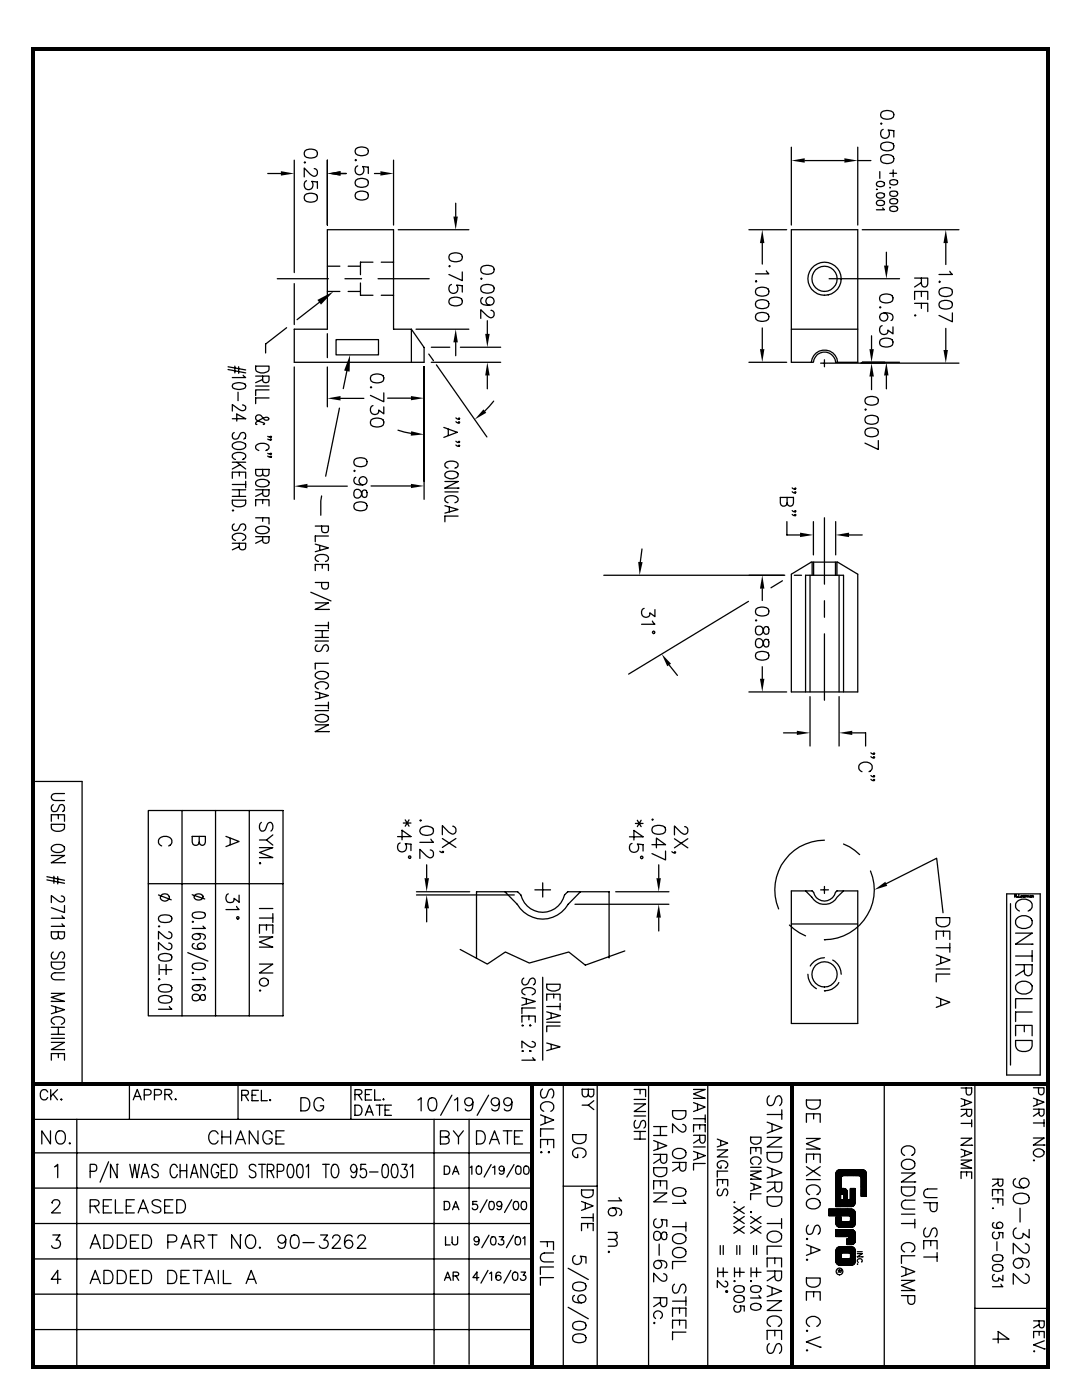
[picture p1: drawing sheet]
<svg xmlns="http://www.w3.org/2000/svg" width="216mm" height="279mm" viewBox="0 0 216 279" stroke-linecap="round" stroke-linejoin="round" font-family="sans-serif">
<g fill="#000">
<path d="M6.3 9.4h.7v263.6h-.7zM7 9.4h201.9v.6h-201.9zM208.9 9.4h.6v263.5h-.6zM56 34.2l2.7 .4-2.7 .5zM65.3 34.6l2.6-.4v.9zM75.9 34.2l2.6 .4-2.6 .5zM157.9 32l2.7-.4v.9zM168.5 31.6l2.7 .4-2.7 .5zM63.3 59.9l3.2-1.7-2.4 2.6zM90.5 43.2h.9l-.5 2.6zM152.1 45.8l.4 2.7h-.9zM176.4 53h.9l-.4 2.6z"/>
<path d="M188.7 45.8l.4 2.7h-.8zM65.3 79.5l2.6-.5v.9zM69.8 70.8v3.4l-1.1-.2zM82 79l2.6 .5-2.6 .4zM90.9 65.7l.5 2.6h-.9zM96.8 66.6h.9l-.5 2.7zM97.2 72.3l.5 2.6h-.9zM151.6 69.7h.9l-.4 2.6zM173.5 69.7h.9l-.5 2.6zM173.9 72.5l.5 2.6h-.9zM176.9 72.3l.4 2.6h-.9zM188.3 69.8h.8l-.4 2.7z"/>
<path d="M58.7 97l2.6-.4v.9zM82 96.6l2.6 .4-2.6 .4zM82 86.1l2.6 .6-2.6 .3zM96.5 81.7l.5 .7-2.3 1.3zM127.3 112.1l.9 .1-.6 2.6zM152.1 114.8l.4 2.7h-.9zM159.6 106.3l2.7 .5-2.7 .4zM166.8 106.8l2.6-.5v.9zM132 130.5l1.9 2-.8 .5zM151.6 135.5h.9l-.4 2.6zM159 145.8l2.6 .5-2.6 .4zM167.4 146.3l2.7-.5v.9z"/>
<path d="M84.7 175.3h.9l-.5 2.7zM131 175.3h.9l-.5 2.7zM174.5 177.6l2.2-1.6 .3 .8zM85.1 178.6l.5 2.7h-.9zM131.4 180.5l.5 2.6h-.9zM6.9 215.9h201.9v.7h-201.9zM105.7 216.2h.7v56.5h-.7zM157.8 216.3h.7v56.4h-.7zM7 272.4h202.4v.6h-202.4z"/>
</g>
<g fill="none" stroke="#000" stroke-width=".25">
<path d="M53.4 34.6h2.6M58.7 32v22.4M60.8 30.1a1.99 1.99 0 0 1 2.4 0 .87 .87 0 0 1-.4 1.3 2.1 2.1 0 0 1-2-.2l-.1-.4zM60.8 38.9a1.99 1.99 0 0 1 2.4 0 .87 .87 0 0 1-.4 1.3 2.1 2.1 0 0 1-2-.2l-.1-.4zM61 32.4l-.2-.1-.1 .1 .1 .2M61.2 36.1a.94 .94 0 0 0-.4 1.3 .94 .94 0 0 0 1.4 .2 .94 .94 0 0 0 0-1.4l1.1 .1v1.3M62.7 33.7l.5 .2 .1 .8a.65 .65 0 0 1-1 .4l-1.6-1.6v1.8M67.9 34.6h1.2M71 29.7a1.99 1.99 0 0 1 2.4 0 .83 .83 0 0 1-.4 1.2 2.1 2.1 0 0 1-2-.2l-.1-.4zM71 36a1.99 1.99 0 0 1 2.4 0 .87 .87 0 0 1-.4 1.3 2.1 2.1 0 0 1-2-.3l-.1-.4zM71 38.5a1.99 1.99 0 0 1 2.4 0 .87 .87 0 0 1-.4 1.3 2.1 2.1 0 0 1-2-.3l-.1-.3zM71.1 32l-.1-.2-.1 .2 .1 .1"/>
<path d="M71.4 33.1a.93 .93 0 0 0-.4 1.4 .93 .93 0 0 0 1.4 .2 .93 .93 0 0 0-.1-1.5l1.2 .2v1.2M74.7 34.6h1.2M78.5 32v12.9M157.9 29.4v15.5M160.6 32h7.9M171.2 32h2.6M171.2 29.4v15.5M175 36.4a.92 .92 0 0 1 1.5 .4 .92 .92 0 0 1-1.6 0zM175 38.7l.6-.2a.74 .74 0 0 1 .9 .6 .86 .86 0 0 1-.9 .4 .86 .86 0 0 1-.7-.6zM175 37.8v-.1v.1M175.6 34.2v1.4M175.9 22.4a2 2 0 0 1 2.3 0 .82 .82 0 0 1-.4 1.3 2.14 2.14 0 0 1-1.9-.3l-.2-.3z"/>
<path d="M175.9 28.7a2.21 2.21 0 0 1 2.3 0 .87 .87 0 0 1-.4 1.3 2.14 2.14 0 0 1-1.9-.3l-.2-.4zM175.9 31.2a2 2 0 0 1 2.3 0 .87 .87 0 0 1-.4 1.3 2.14 2.14 0 0 1-1.9-.2l-.2-.4zM176 24.7l-.1-.1-.2 .1 .2 .1M176.2 25.8a.93 .93 0 0 0-.4 1.4 .93 .93 0 0 0 1.4 .2 .93 .93 0 0 0 0-1.4l1.2 .1v1.2M177.5 34.6h1.4M177.6 36.1l.6-.2a.68 .68 0 0 1 .9 .5 1.03 1.03 0 0 1-1.5 .3zM177.6 38.4l.2-.2h1a.51 .51 0 0 1 .3 .5 .51 .51 0 0 1-.3 .4 .76 .76 0 0 1-.9 .1 .76 .76 0 0 1-.3-.8zM177.6 39.9a.99 .99 0 0 1 1.5 .2l-.1 .4-.2 .1h-1a.58 .58 0 0 1-.2-.7zM177.7 37.5l-.1-.1v.1M178.2 33.9v1.4M55.3 55.6h10.2M58.7 56.6v8.2"/>
<path d="M65.2 59.2l-5.9 4.6M65.3 44.9v-12.9v12.9M65.3 58.2h2.5M65.3 53.1h2.5M68.8 55.6h3.3M69.5 58.2h2.4M69.5 53.1h2.4M71.9 56.5v2.4h2.5M74.4 52.3h-2.5v2.5M75.4 55.6h10.2M76.1 52.3h2.4M76.1 58.9h2.4"/>
<path d="M79.5 45.8h14.1M89.7 50.8a2.06 2.06 0 0 1 2.4 0 .87 .87 0 0 1-.4 1.3 2.2 2.2 0 0 1-2-.2l-.1-.4zM89.7 59.7a2.06 2.06 0 0 1 2.4 0 .82 .82 0 0 1-.4 1.2 2.2 2.2 0 0 1-2-.2l-.1-.4zM89.8 53.1l-.1-.1-.1 .1 .1 .2M90.1 56.8a.94 .94 0 0 0-.4 1.3 .94 .94 0 0 0 1.4 .2 .94 .94 0 0 0 0-1.4l1.1 .1v1.3M90.9 40.6v2.6M92.2 54.3v1.7l-2.6-1.2M96.1 53.3a2.06 2.06 0 0 1 2.4 0 .87 .87 0 0 1-.4 1.3 2.2 2.2 0 0 1-2-.2l-.2-.4zM96.1 57.2a2.06 2.06 0 0 1 2.4 0 .83 .83 0 0 1-.4 1.2 2.2 2.2 0 0 1-2-.3l-.2-.4zM96.2 55.6l-.1-.1-.2 .1 .2 .2M96.3 59.4a.79 .79 0 0 0-.2 1.1 2.06 2.06 0 0 0 2.4 0 .83 .83 0 0 0-.4-1.2 .83 .83 0 0 0-1.1 .6 .83 .83 0 0 0 .7 1M149.4 45.8h7.6"/>
<path d="M150.9 57.7a2.06 2.06 0 0 1 2.4 0 .87 .87 0 0 1-.4 1.3 2.2 2.2 0 0 1-2-.3l-.2-.4zM151 56.2l-.1-.2-.2 .2 .2 .1M152.1 48.5v4.2M152.9 54.1l.5 .6h-2.7M157.9 45.8h13.3v26.5h-4.4a2.23 2.23 0 0 0-2.3-2 2.23 2.23 0 0 0-2.2 2h-4.4zM165.4 55.6h14.1M172 45.8h19.3M175 40.2a.99 .99 0 0 1 1.5 .2v.2a.97 .97 0 0 1-1.6 0zM175.6 59.1a2.06 2.06 0 0 1 2.5 0 .87 .87 0 0 1-.4 1.2 2.2 2.2 0 0 1-2.1-.2l-.1-.4zM176.1 41.5l.4 .4h-1.6M176.9 50.3v2.7M177.6 41.4l.6-.3a.68 .68 0 0 1 .9 .6 1.03 1.03 0 0 1-1.5 .3z"/>
<path d="M182.5 55.5h2.6l-.1 1.5a.62 .62 0 0 1-1 0l-.1-1.5M182.5 59.8v-1.6h2.6v1.6M183.9 56.4l-1.4 .9M183.9 58.2v1M187.5 57.8a2.06 2.06 0 0 1 2.4 0 .87 .87 0 0 1-.4 1.3 2.2 2.2 0 0 1-2-.3l-.1-.4zM187.6 56.3l-.1-.2-.1 .2 .1 .1M188.7 48.5v4.3M189.5 54.1l.5 .7h-2.6M45.5 73.2l3.5 .6M45.5 73.7l3.5 .7M46.5 76.7a2.55 2.55 0 0 1 2.4 0l.1 .4a1.63 1.63 0 0 1-2.1 .5l-.4-.2-.1-.3zM46.9 73.1v1.3"/>
<path d="M47.5 78.3v1.7M47.6 73.2v1.3M48.5 74.9l.5 .5h-2.6M51 73.1h2.7v.6a1.61 1.61 0 0 1-2.7 0zM51 75.1h2.7v.8a.66 .66 0 0 1-.7 .5 .66 .66 0 0 1-.6-.5v-.8M51 77h2.7M52.4 75.7l-1.4 .7M53.7 77.8h-2.7v1.2M53.7 79.4h-2.7v1.2M57.2 65.4l-4.2 3.3v1.7M58.7 73.2v26.5M65.3 66.6v4.8"/>
<path d="M65.3 73.2v8M67.1 67.8h8.4v3h-8.4zM67.9 79.5h4.7M69.2 74l-.7 3.6M74 75a2.06 2.06 0 0 1 2.5 0 .87 .87 0 0 1-.4 1.3 2.2 2.2 0 0 1-2.1-.3l-.1-.4zM74.2 77.3l-.2-.1-.1 .1 .1 .1M76.6 78.4v1.8l-2.7-1.3M77.3 79.5h4.7M82.1 65.7l2.5 3.6v3h-25.9v-6.6h6.6v-19.9h13.2v19.9h3.6v6.6M83 65.7h10.6M84.6 73.2v22.9M85.6 70.7l.9 1.3"/>
<path d="M86.1 72.3h13.8M86.1 69.3h3.6M87.1 72.8l10.1 14.4M90.9 68.3v2.7M91.9 69.3h8M97.2 64v2.6M97.2 74.9v2.7M98 61.9l.5 .3 .1 .7a.65 .65 0 0 1-1 .4l-1.7-1.5v1.7M149.4 72.3h7.6M150.9 60.2a2.06 2.06 0 0 1 2.4 0 .87 .87 0 0 1-.4 1.3 2.2 2.2 0 0 1-2-.3l-.2-.4zM150.9 62.7a2.06 2.06 0 0 1 2.4 0 .87 .87 0 0 1-.4 1.3 2.2 2.2 0 0 1-2-.2l-.2-.4zM152.1 65.4v4.3"/>
<path d="M157.9 65.7h13.3M161.9 72.3a2.63 2.63 0 0 1 2.6-2.4 2.63 2.63 0 0 1 2.6 2.4M163.7 72.5h1.6M164.5 71.8v1.4M165.4 72.5h25.9M172.7 79.5a2.06 2.06 0 0 1 2.4 0 .83 .83 0 0 1-.3 1.2 2.2 2.2 0 0 1-2.1-.2l-.1-.4zM173.9 67v2.7M173.9 75.1v2.7M175.6 67.9a2.06 2.06 0 0 1 2.5 0 .87 .87 0 0 1-.4 1.2 2.2 2.2 0 0 1-2.1-.2l-.1-.4zM175.8 61.3l-.2-.1-.1 .1 .1 .2M176 65a.91 .91 0 0 0-.3 1.4 .91 .91 0 0 0 1.5-.1v-.4l1 .7v-1.4M176.4 62.4a.83 .83 0 0 1 .7 1.2 .83 .83 0 0 1-1.3 .3 .83 .83 0 0 1 .1-1.3 2.4 2.4 0 0 1 2.2 .2 .79 .79 0 0 1-.3 1.2"/>
<path d="M176.9 74.9v2.7M179.5 72.3h-7.5h4.6v.2h-4.9M182.5 60.5h2.6v1.7M182.8 62.9l-.2-.1-.1 .1 .1 .2M183.9 60.5v1.1M187.5 60.3a2.06 2.06 0 0 1 2.4 0 .83 .83 0 0 1-.4 1.3 2.2 2.2 0 0 1-2-.3l-.1-.4zM188.7 65.5v4.3M190 62.4v1.8l-2.6-1.3M46.4 95.5v-1.3h2.6v1.3M46.4 99.8h2.6v.7a1.67 1.67 0 0 1-2.6 0zM46.4 83.6h2.6l-1.8-1v1.4M46.4 92.2h2.6"/>
<path d="M46.4 96.7h2.6M46.4 97.7h2.6M46.4 99.1h2.6M46.5 88.6a1.82 1.82 0 0 1 2.5 .2 .85 .85 0 0 1-1 .9 1.67 1.67 0 0 1-1.6-.5zM46.7 86.3a.7 .7 0 0 0-.2 1.2 .7 .7 0 0 0 1.1-.3l.3-.5a.6 .6 0 0 1 .6-.4 .6 .6 0 0 1 .5 .5l-.1 .7-.3 .1M47 91.7a.68 .68 0 0 1-.5-1.1 1.94 1.94 0 0 1 2.5 .2 .73 .73 0 0 1-.6 .9M47.2 92.2l1.8 1.4M47.8 94.2v.8M47.8 97.7v1.4M47.9 92.8l-1.5 .8M48.4 80.8l.5 .2 .1 .6a.85 .85 0 0 1-1.4 .1l-1.2-1v1.3M49 96.1v1.3"/>
<path d="M51 97.7h2.7v.9a.66 .66 0 0 1-.7 .5 .66 .66 0 0 1-.6-.5v-.9M51.1 96.1a1.88 1.88 0 0 1 2.6 .1 .82 .82 0 0 1-1 1 1.67 1.67 0 0 1-1.7-.6zM51.3 84.7l-.3-.1v-.2a4.3 4.3 0 0 1 2.3-1.1l.4 .3a.61 .61 0 0 1-1 .1l-.5-.7a.62 .62 0 0 0-1 0 .62 .62 0 0 0 .2 .9l1.4 .6-.3 .2M51.6 89.9a.68 .68 0 0 1-.6-.7 .68 .68 0 0 1 .6-.6 1.68 1.68 0 0 1 2.1 .5 .73 .73 0 0 1-.7 .8M52.4 93.7v.8a.66 .66 0 0 0 .6 .5 .66 .66 0 0 0 .7-.5v-.8h-2.7v.8a.74 .74 0 0 0 .7 .5 .74 .74 0 0 0 .7-.5M52.4 98.4l-1.4 .7M52.4 99.7v.8M53.4 87.1l.4 .1h.4h-.3M53.4 87.6l.4 .2 .4-.1h-.3M53.4 90.5l.4 .1h.4h-.3M53.4 91l.4 .2 .4-.1-.1-.1-.2 .1 .2 .1-.2-.1M61.3 97h8"/>
<path d="M64.2 99l-.2 1v2.8M67.7 81.4l-2.7 13.6M70.7 91.7a2 2 0 0 1 2.4 0 .89 .89 0 0 1-.3 1.3 2.2 2.2 0 0 1-2.1-.2l-.1-.4zM70.7 97.9a.8 .8 0 0 1 .9-.2 .8 .8 0 0 1 .5 .7l.2 .5a.52 .52 0 0 0 .8 .2 .97 .97 0 0 0-.2-1.3h-.3a1.46 1.46 0 0 0-.6 1.2 .74 .74 0 0 1-.8 .4 .74 .74 0 0 1-.6-.6zM70.9 94l-.2-.1-.1 .1 .1 .1M71 95.2a.79 .79 0 0 0-.3 1.2 2 2 0 0 0 2.4 0 .83 .83 0 0 0-.4-1.2 .83 .83 0 0 0-1.1 .6 .83 .83 0 0 0 .8 1M74 83.8a2.06 2.06 0 0 1 2.5 0 .87 .87 0 0 1-.4 1.3 2.2 2.2 0 0 1-2.1-.3l-.1-.3zM74 97h8M74.4 80.9a.91 .91 0 0 0-.3 1.5 .91 .91 0 0 0 1.5-.2v-.4l1 .8v-1.4M79.4 85.9l2.6 .6M84.6 85.8v-12.6v26.5M88.6 85.3l2.6 1-2.6 1"/>
<path d="M88.8 96.1h2.6l-2.6 1.3h2.6M88.8 98.2h2.6M88.9 94.4a1.84 1.84 0 0 1 2.5 .2v.4a1.7 1.7 0 0 1-2.6 0zM89.4 93.4a.64 .64 0 0 1-.6-.3 .64 .64 0 0 1 .1-.7 1.84 1.84 0 0 1 2.5 .2 .68 .68 0 0 1-.6 .8M89.5 85.6v1.3M91 83.4a.49 .49 0 0 0 .7 .1l-.1-.1-.1 .1 .1 .2M91 84.2a.49 .49 0 0 0 .7 .1l-.1-.1-.1 .1 .1 .1M91 88.1a.49 .49 0 0 0 .7 .1l-.1-.1-.1 .1 .1 .1M91 88.8a.49 .49 0 0 0 .7 .1l-.1-.1-.1 .1 .1 .2M91.4 97.4h.1M98.5 80.1l-1.8 1.9M157.1 99.3l.1 1.5a.62 .62 0 0 0 1 0l.1-1.5h-2.6v1.1a.68 .68 0 0 0 .4 .6 .68 .68 0 0 0 .7-.1l.3-.5"/>
<path d="M158.1 97.4a.49 .49 0 0 0 .7 .1l-.1-.1-.1 .1 .1 .1M158.1 98.1a.49 .49 0 0 0 .7 .2l-.1-.2-.1 .2 .1 .1M172.7 83.3a2.06 2.06 0 0 1 2.4 0 .87 .87 0 0 1-.3 1.2 2.2 2.2 0 0 1-2.1-.2l-.1-.4zM172.7 85.8a2.06 2.06 0 0 1 2.4 0 .87 .87 0 0 1-.3 1.2 2.2 2.2 0 0 1-2.1-.2l-.1-.4zM172.8 81.7l-.1-.1-.1 .1 .1 .2M175.3 87.9v1.8l-2.7-1.3M46.4 108.4h2.6v.9a.66 .66 0 0 1-.6 .4 .66 .66 0 0 1-.6-.4v-.9M46.5 101.8l.1 .1h-.2l.1 .1M46.7 104.6a.69 .69 0 0 0-.2 1.1 .69 .69 0 0 0 1.1-.2l.4-.8a.61 .61 0 0 1 1 .3v.4l-.4 .5M47 107.9a.68 .68 0 0 1-.7-.7 .68 .68 0 0 1 .7-.7 1.68 1.68 0 0 1 2 .5 .73 .73 0 0 1-.6 .9M47.8 109.1l-1.4 .6M51 101v-1.3h2.7v1.3"/>
<path d="M51 103.3h2.7v1.3M51 107.1h2.7v.8a.66 .66 0 0 1-.7 .5 .66 .66 0 0 1-.6-.5v-.8M51.1 105.4a1.88 1.88 0 0 1 2.6 .2 .85 .85 0 0 1-1 .9 1.67 1.67 0 0 1-1.7-.5zM52.4 103.3v.8M52.4 107.7l-1.4 .7M62 118.2l4 1.7M62.9 105h2.6l-.1 1.1a.76 .76 0 0 1-1.2-.3v-.8M62.9 108.6l2.6 .7-2.6 .8M62.9 113.9v-1.3h2.6v1.3M62.9 116.2h2.6l-.1 1.1a.73 .73 0 0 1-1.2-.2v-.9M63.5 112.1a.64 .64 0 0 1-.5-.4 .64 .64 0 0 1 0-.7 1.82 1.82 0 0 1 2.5 .2 .68 .68 0 0 1-.6 .9M63.8 108.9v.9"/>
<path d="M64.3 112.6v.8M65.5 107h-2.6v1.1M70.7 100.5a2 2 0 0 1 2.4 0 .89 .89 0 0 1-.3 1.3 2.2 2.2 0 0 1-2.1-.2l-.1-.4zM88.8 100.9l2.6 .8-2.6 .7M89.4 100.3a.64 .64 0 0 1-.6-.3 .64 .64 0 0 1 .1-.7 1.84 1.84 0 0 1 2.5 .2 .68 .68 0 0 1-.6 .8M89.7 101.2v1M91.4 103h-2.6v1.1M120.5 114.8h36.1M128.1 109.6l-.3 2.6M152.1 117.5v2.3M156.1 115.9l-2.3 1.4M157 104.1v2.7h2.6"/>
<path d="M157.9 114.6l4-2.4h5.2l4.1 2.4v23.5h-13.3zM158.1 101.9a.49 .49 0 0 0 .7 .1l-.1-.1-.1 .1 .1 .2M158.1 102.7a.49 .49 0 0 0 .7 .1l-.1-.1-.1 .1 .1 .1M158.5 114.8h1.4M161.6 114.8v23.3M162.1 112.2v2.6M162.3 104.1v6.6M162.3 112.2v2.6M164.5 103.3v13.3M164.5 119.9v3.3M166.7 112.2v2.6M166.8 104.1v6.6"/>
<path d="M167 112.2v2.6M167.4 114.8v23.3M169.4 106.8h2.6M62.9 138l2.6 .8-2.6 .8M62.9 120.3h2.6l-2.6 1.3h2.6M62.9 124.8h2.6M62.9 125.9h2.6M62.9 127.2h2.6M62.9 127.9h2.6M63 134.4a1.76 1.76 0 0 1 2.5 .2 1.13 1.13 0 0 1-1.6 .9l-.4-.1a.68 .68 0 0 1-.5-1zM63.3 128.7a.71 .71 0 0 0-.3 1.1 .71 .71 0 0 0 1.2-.1l.2-.6a.57 .57 0 0 1 .6-.4 .57 .57 0 0 1 .5 .5v.3l-.3 .5M63.5 137.5a.68 .68 0 0 1-.5-1.1 1.76 1.76 0 0 1 2.5 .3 .74 .74 0 0 1-.6 .8"/>
<path d="M63.8 138.3v1M64.3 125.9v1.3M65.5 121.6h.1M65.5 132.4h-2.6v1.1M65.5 124.2v1.3M128.5 121.4a.91 .91 0 0 0-.3 1.5 .91 .91 0 0 0 1.5-.2v-.4l1 .8v-1.4M130.2 124l.5 .6h-2.7M133.5 132.7l1.7 2.1M149.4 120l-24 14.5M149.4 138.1h7.6M150.9 121.5a2.06 2.06 0 0 1 2.4 0 .87 .87 0 0 1-.4 1.3 2.2 2.2 0 0 1-2-.2l-.2-.4zM150.9 125.2a.83 .83 0 0 1 .8-.2 .83 .83 0 0 1 .6 .7l.1 .5a.54 .54 0 0 0 .9 .2 1 1 0 0 0-.3-1.3h-.2a1.46 1.46 0 0 0-.7 1.2 .74 .74 0 0 1-.7 .4 .74 .74 0 0 1-.7-.6z"/>
<path d="M150.9 127.7a.8 .8 0 0 1 .8-.2 .8 .8 0 0 1 .6 .7l.1 .5a.54 .54 0 0 0 .9 .3 1 1 0 0 0-.3-1.4h-.2a1.46 1.46 0 0 0-.7 1.3 .74 .74 0 0 1-.7 .4 .74 .74 0 0 1-.7-.7zM150.9 130.3a2.27 2.27 0 0 1 2.4 0 .87 .87 0 0 1-.4 1.3 2.2 2.2 0 0 1-2-.2l-.2-.4zM151 123.8l-.1-.1-.2 .1 .2 .2M152.1 133.1v2.4M160.7 138.1v-23.3h7.6v23.3M161.6 139v9.9M164.5 126.5v13.2M167.4 139v9.9M7.1 156h9.3v59.9M12.9 158.4h-1.9a.7 .7 0 0 0-.8 .7 .7 .7 0 0 0 .8 .7h1.9M62.9 140.8h2.6M62.9 141.8h2.6"/>
<path d="M62.9 144.7h2.6l-2.6 1.3h2.6M63 143a1.76 1.76 0 0 1 2.5 .2 .85 .85 0 0 1-.9 .9 1.67 1.67 0 0 1-1.7-.5zM65.5 146h.1M65.5 140.1v1.4M156.3 146.3h2.7M170.1 146.3h2.6v2.6M172 154a.98 .98 0 0 1-.6-1.1 .98 .98 0 0 1 1-.8 1.17 1.17 0 0 1 1.3 .3 1.17 1.17 0 0 1 .2 1.2l-.5 .4M173.8 150.2a.49 .49 0 0 0 .7 .2l-.1-.2-.1 .2 .1 .1M173.8 151a.49 .49 0 0 0 .7 .1l-.1-.1-.1 .1 .1 .2M173.8 154.8a.49 .49 0 0 0 .7 .1l-.1-.1-.1 .1 .1 .1M173.8 155.5a.49 .49 0 0 0 .7 .2l-.1-.2-.1 .2 .1 .1M9.4 175l3.5 .7"/>
<path d="M9.4 175.6l3.5 .7M10.2 163.9v-1.3h2.7v1.3M10.2 164.5h2.7v.7a1.57 1.57 0 0 1-2.7 0zM10.2 170.7h2.7l-2.7 1.5h2.7M10.4 169a1.73 1.73 0 0 1 2.5 .1 1.16 1.16 0 0 1-1.6 1h-.4a.7 .7 0 0 1-.5-1.1zM10.6 160.6a.73 .73 0 0 0-.3 1.1 .73 .73 0 0 0 1.2-.1l.3-.6a.56 .56 0 0 1 .6-.4 .56 .56 0 0 1 .5 .5l-.2 .7-.2 .2M10.8 174.9v1.4M11.5 175v1.4M11.6 162.6v.8M12.2 178.8l.5 .2 .2 .6a.82 .82 0 0 1-1.4 .1l-1.3-1v1.4M12.9 172.2h.1M29.6 161.8h26.9v40.9h-26.9z"/>
<path d="M29.6 176.4h26.9M31.6 178.6l2.6 1M32.1 178.7a.85 .85 0 0 1 1.2-.3 .85 .85 0 0 1 .4 1.1 .86 .86 0 0 1-1.2 .3 .86 .86 0 0 1-.4-1.1zM32.3 168.8a.98 .98 0 0 1-.7-1.1 .98 .98 0 0 1 1-.8 1.17 1.17 0 0 1 1.3 .3 1.17 1.17 0 0 1 .3 1.2l-.5 .4M36.3 161.8v40.9M38.4 178.6l2.5 .8M38.9 178.7a.96 .96 0 0 1 .9-.3 .96 .96 0 0 1 .7 .8 .96 .96 0 0 1-1 .4 .96 .96 0 0 1-.8-.7zM39.8 166.9l.1 1.5a.58 .58 0 0 0 1 0l.1-1.5h-2.6v1.2a.7 .7 0 0 0 .7 .6 .7 .7 0 0 0 .7-.6M43 161.8v40.9M45.1 166.9l2.6 1-2.6 1.1M45.6 178.4a.9 .9 0 0 0-.4 1.4 .9 .9 0 0 0 1.5-.1v-.4l1 .7v-1.4M45.9 167.3v1.3"/>
<path d="M49.7 161.8v40.9M51.8 167.6h1.4l1.2 1.1M51.8 169.2h2.6l-2.6 .9 2.6 1.1h-2.6M52 172.3l-.1-.1-.1 .1 .1 .1M52.2 164.1a1.13 1.13 0 0 0 0 1.8 .72 .72 0 0 0 .8-.5l.3-.8a.57 .57 0 0 1 .4-.4 .57 .57 0 0 1 .6 .2 1.18 1.18 0 0 1-.2 1.5M54.4 166.6l-1.2 1M79.3 167h2.7l-1.8-1.3v1.9M79.8 168.2a.94 .94 0 0 0-.3 1.4 .94 .94 0 0 0 1.4 .2 .94 .94 0 0 0 0-1.4l1.1 .1v1.3M80.5 164.3h1.5M80.9 163.6l.7 1.3M81.6 170.9h.3v.3h-.3zM81.6 163.6l-.7 1.3"/>
<path d="M83.1 178h10.6M83.1 178.6h19.5M83.9 165.3a1.9 1.9 0 0 1 2.5 0 .87 .87 0 0 1-.4 1.3 2.2 2.2 0 0 1-2.1-.3l-.1-.4zM84.1 163.7l-.2-.1-.1 .1 .1 .2M85.1 172.6v2.7M85.9 169.6l.5 .3 .1 .8a.65 .65 0 0 1-1 .4l-1.7-1.6v1.8M86 167.5l.5 .6h-2.7M87.8 169.9a.49 .49 0 0 0 .7 .1l-.1-.1-.1 .1 .1 .1M88.3 167.3l2.7 1.8M90.3 164.9h.2a.87 .87 0 0 1 .3 1.3 .61 .61 0 0 1-.8 .1l-.5-.2-1.2-1.3v1.8M91 167.3l-2.7 1.8M100.8 178l2.4 2.5a5.8 5.8 0 0 0 10.2 0l2.4-2.5"/>
<path d="M106.7 177.6h3.2M108.3 176.2v2.8M122.9 178h10.6M125.6 167h2.7l-1.8-1.3v1.9M126.1 168.3a.95 .95 0 0 0-.3 1.4 .95 .95 0 0 0 1.4 .2 .95 .95 0 0 0 0-1.5l1.1 .2v1.2M126.8 164.3h1.5M127.2 163.7l.7 1.3M127.8 170.9h.4v.4h-.4zM127.9 163.7l-.7 1.3M130.1 168.6h2.7l-1.8-1.3v1.9M130.2 165.1a2.12 2.12 0 0 1 2.5 0 .87 .87 0 0 1-.4 1.3 2.27 2.27 0 0 1-2.1-.3l-.1-.4zM130.3 163.6l-.1-.2-.1 .2 .1 .1"/>
<path d="M131.4 172.6v2.7M132.8 169.8v1.8l-2.7-1.3M134.1 170a.49 .49 0 0 0 .7 .1l-.1-.1-.1 .1 .1 .1M134.6 167.4l2.6 1.8M136.6 165l.5 .2 .1 .8a.65 .65 0 0 1-1 .4l-1.6-1.6v1.8M137.2 167.4l-2.6 1.8M157.9 177.8h4.2l.2 .3a2.24 2.24 0 0 0 2.2 1.7 2.24 2.24 0 0 0 2.2-1.7l.3-.3h4.2v26.5h-13.3zM160.7 177.8l1.3 1.2a2.94 2.94 0 0 0 5 0l1.3-1.2M163.7 177.6h1.6M164.5 167.7a9.9 9.9 0 0 0-9.1 13.7M164.5 176.9v1.4M168.3 168.4l1.2 .6 2 1.6"/>
<path d="M173.7 173.8a10 10 0 0 1-9.2 13.7M176.8 176.4l10.1-5.1 1.3 10.9M200.9 178.4h6.7v36.1h-6.7zM203.3 178.6v.5h-.5l-.2-.3h-.1h.3l-.1-.2h-.2v.5M203.3 179.1h.3M203.7 178.9h.3l-.1-.2-.2 .1v.2h.3M204.3 179.1l-.2-.4h.2v.4h.1l-.1-.4h.3l-.2 .4M204.6 178.7h.1v.4M204.7 178.8l.2-.1 .1 .4M205 178.8l.2-.1 .1 .4M205.7 179h-.2l.1-.3h.1v.4M206 179.1v-.4l.2 .1v.3"/>
<path d="M10.2 192h2.7v.7a1.51 1.51 0 0 1-2.3 .5l-.2-.2-.2-.3zM10.2 199.9h.1M10.2 198.2h2.7l-2.7 .9 2.7 .8h-2.7M10.6 190a.73 .73 0 0 0-.4 .9 .73 .73 0 0 0 .8 .5l.4-.2 .4-.8a.56 .56 0 0 1 .6-.4 .56 .56 0 0 1 .5 .5v.4l-.4 .5M11.6 186l.2 1.2a.63 .63 0 0 0 .6 .2 .63 .63 0 0 0 .5-.5v-.9h-2.7l.2 1.2a.75 .75 0 0 0 1.2-.3M12.4 182.8l.5 .5h-2.7M12.4 184.4l.5 .5h-2.7M12.9 180.7v1.4l-2.7-1M12.9 194.1h-1.9a.7 .7 0 0 0-.8 .7 .7 .7 0 0 0 .8 .7h1.9M31.7 182.9a2.27 2.27 0 0 1 2.5 0l.1 .6a1.22 1.22 0 0 1-1.5 .6l-.7-.1-.4-.2-.1-.3zM31.7 190.6a2.27 2.27 0 0 1 2.5 0l.1 .6a1.22 1.22 0 0 1-1.5 .6l-1.1-.3-.1-.3zM31.7 195.4l.2 .1h-.3l.1 .1"/>
<path d="M31.7 196.8a2.27 2.27 0 0 1 2.5 0l.1 .6a1.22 1.22 0 0 1-1.5 .6l-1.1-.3-.1-.3zM31.7 199a2.27 2.27 0 0 1 2.5 0l.1 .6a1.22 1.22 0 0 1-1.5 .6l-1.1-.3-.1-.3zM31.7 192.5v2M31.9 184.9h-.3l.1 .1M32 193.5h2.3M33.1 192.5v2M33.7 186h.1a.72 .72 0 0 1 .4 1.1 .83 .83 0 0 1-1.3-.1l-1.3-1.1v1.5M33.7 188.2l.5 .2 .1 .7a.78 .78 0 0 1-.7 .5 .78 .78 0 0 1-.7-.4l-1.3-1.1v1.5M37.5 190.1l4 1.7M38.5 182.2a2.84 2.84 0 0 1 2.4 0l.1 .5a1.18 1.18 0 0 1-1.5 .6l-1-.3-.1-.3zM38.5 192.4a2.84 2.84 0 0 1 2.4 0l.1 .6a1.22 1.22 0 0 1-1.5 .5l-1-.3-.1-.2zM38.5 198.6l.1-.1a.95 .95 0 0 1 1.4 .8 .52 .52 0 0 0 .5 .4 .52 .52 0 0 0 .5-.4v-.4a.53 .53 0 0 0-.9-.3l-.1 .2a.88 .88 0 0 1-.6 .9 .88 .88 0 0 1-1-.4z"/>
<path d="M38.6 184l-.1-.1-.1 .1 .1 .1M38.6 194.2l-.1-.1-.1 .1 .1 .1M38.7 188.3l-.2 .1-.1 .3 .1 .4a3.1 3.1 0 0 0 2.1 .3 .58 .58 0 0 0 .4-.6 .58 .58 0 0 0-.4-.5 .74 .74 0 0 0-.8 0 .74 .74 0 0 0-.3 .8l.6 .3M39.2 186.3a.7 .7 0 0 1 .8 .7 .87 .87 0 0 1-.9 .5 .87 .87 0 0 1-.7-.6 1.17 1.17 0 0 1 1.5-.6l1 .3 .1 .5-.1 .3-.3 .1M39.2 196.5a.7 .7 0 0 1 .8 .7 .87 .87 0 0 1-.9 .5 .87 .87 0 0 1-.7-.6 1.17 1.17 0 0 1 1.5-.6l1 .3 .1 .5-.1 .3-.3 .1M40.5 184.8l.5 .5h-2.6M40.5 195l.5 .5h-2.6M47.2 180.9l.5 .6h-2.6M51.8 187h2.6l-2.6 1 2.6 1h-2.6M51.8 192.4h2.6l-2.6 1.8h2.6M51.8 181.3h2.6M51.8 183.2h2.6"/>
<path d="M51.8 186.3v-1.7h2.6v1.7M52 197.7l-.1-.1-.1 .1 .1 .1M53.2 184.6v1M54.4 182.3v1.8M85.1 181.3v2.7M91.8 189.5l5.4 2.9 3.6-2.4 4.8 2.2 7.9-2.2 3.3 2.6 7.9-2.8M104.1 199.1l2.7 .8-2.7 .7M104.5 195.2a.71 .71 0 0 0-.2 1.1 .71 .71 0 0 0 1.1-.1l.4-.8a.57 .57 0 0 1 .6-.2 .57 .57 0 0 1 .4 .5v.4l-.4 .5M104.8 198.5a.68 .68 0 0 1-.7-.6 .68 .68 0 0 1 .7-.7 1.76 1.76 0 0 1 2 .5 .74 .74 0 0 1-.6 .8M105 199.4v.9M108.3 195v16.6M109.1 196.4h2.7v.7a1.61 1.61 0 0 1-2.7 0z"/>
<path d="M109.1 199.6v-1.2h2.7v1.2M110.5 198.4v.8M114.7 180.5h18.8M121.5 191.2v-13.2h-8.2l-.7 .6a4.5 4.5 0 0 1-4.3 3.5 4.5 4.5 0 0 1-4.4-3.5l-.6-.6h-8.2v13.2M131.4 183.1v2.7M157.5 184.6l2.1 1.6 1.1 .6M157.9 184.4h13.3M161.2 194.4a3.3 3.3 0 0 0 1.7 2.9M164.5 191.1a3.4 3.4 0 0 0-2.8 1.7M164.5 197.7h.1M164.5 187.5h.1M166.2 191.6a3.2 3.2 0 0 1 1.7 2.8"/>
<path d="M167.4 196.1a3.3 3.3 0 0 1-2.9 1.6M186.8 183.1h2.7v.9a1.43 1.43 0 0 1-1.3 1 1.43 1.43 0 0 1-1.4-1zM186.8 187.5v-1.7h2.7v1.7M186.8 199l2.7 1-2.7 1M186.8 189.1h2.7M186.8 190.6l2.7 1-2.7 1M186.8 193.4h2.7M187.7 191v1.2M187.7 199.4v1.3M188.3 185.8v1.1M189.5 194.4h-2.7v1.6M189.5 188.3v1.7"/>
<path d="M201.6 180.3v32.3M202.6 192.5h3.4v1.5a.86 .86 0 0 1-1 .7l-.5-.3-.1-1.9M202.6 186.2h3.4l-3.4 2.2h3.4M202.6 190.8h3.4M202.8 183.4a1.89 1.89 0 0 1 3.2 .3 1.49 1.49 0 0 1-2.1 1.6 1.27 1.27 0 0 1-1.1-1.9zM202.8 196.5a1.92 1.92 0 0 1 3.2 .3 1.61 1.61 0 0 1-.9 1.5 1.61 1.61 0 0 1-1.7-.1 1.17 1.17 0 0 1-.6-1.7zM203.4 181.8a1.23 1.23 0 0 1-.7-1.4 1.23 1.23 0 0 1 1.2-.9 1.53 1.53 0 0 1 2.1 1.6l-.5 .6-.4 .1M204.4 193.6l-1.8 1.1M206 188.4h.1M206 199.3h-3.4v1.9M206 189.7v2.2M9.5 217.9a.77 .77 0 0 0-.8-.4 .77 .77 0 0 0-.7 .7 .9 .9 0 0 0 .2 1 .9 .9 0 0 0 1 .2l.3-.4"/>
<path d="M10.1 217.5v2M10.2 200.7l2.7 .8-2.7 .8M10.2 208h2.7l-2.7 1.5h2.7M10.2 211.6v-1.3h2.7v1.3M10.2 205h2.7M10.2 206.4h2.7M10.2 207.2h2.7M10.6 218.4l.9 1.1M10.9 204.4a.75 .75 0 0 1-.5-1.1 1.78 1.78 0 0 1 2.5 .2 .81 .81 0 0 1-.7 .9M11.1 201v1M11.5 217.5l-1.4 1.3M11.6 205v1.4"/>
<path d="M11.6 210.3v.8M12.1 219.4h.3M25.8 216.5v6.9M26.6 219.5l.8-2.1 .8 2.1M26.9 218.8h1M28.8 218.5h.8a.53 .53 0 0 0 .5-.4 .53 .53 0 0 0-.2-.5l-1.1-.2v2.1M30.8 218.5h.9a.53 .53 0 0 0 .5-.4 .53 .53 0 0 0-.2-.5l-1.2-.2v2.1M32.9 218.4h.9a.58 .58 0 0 0 .5-.6l-.5-.4h-.9v2.1M33.6 218.4l.7 1.1M33.8 200.9l.5 .5h-2.7M35 219.4l.1-.1-.1 .1h.2M47.5 216.5v6.9"/>
<path d="M48.2 218.6l1.2-.1 .2-.3-.1-.4-.4-.2h-.9v2.1M48.9 218.6l.7 1.1M50.3 218.6h.8M51.6 217.6h-1.3v2.1h1.3M52.2 217.6v2.1h1.1M53.8 219.5h.1h-.1l.1 .2 .1-.2M60 219.1h.9a1.39 1.39 0 0 1 .9 1.3 1.39 1.39 0 0 1-.9 1.3h-.9zM64.6 219.7a.99 .99 0 0 0-1.2-.6 .99 .99 0 0 0-.7 .9 1.17 1.17 0 0 0 .2 1.3 1.17 1.17 0 0 0 1.3 .3l.4-.5v-.4h-.7M70 216.5v6.9M70.8 218.4h.9a.51 .51 0 0 0 .4-.8l-.4-.1h-.9v2M71.5 218.4l.7 1.1M72.9 218.4h.8"/>
<path d="M74.2 217.5h-1.3v2h1.3M74.8 217.5v2h1.1M76.5 219.4v-.1v.2l.1-.1M83.4 219.5l.6-.4v2.6M85.8 219.2a.89 .89 0 0 1 1.2 .3 2.2 2.2 0 0 1-.2 2.1 .87 .87 0 0 1-1.3-.4 2.1 2.1 0 0 1 .3-2zM90.2 218.6l-2.3 4M90.7 219.5l.6-.4v2.6M94.4 219.9a.83 .83 0 0 1-1.2 .7 .83 .83 0 0 1-.3-1.3 .83 .83 0 0 1 1.3 .1 2.4 2.4 0 0 1-.2 2.2 .79 .79 0 0 1-1.2-.3M97.5 218.6l-2.3 4M99.7 219.9a.83 .83 0 0 1-1.2 .7 .83 .83 0 0 1-.3-1.3 .83 .83 0 0 1 1.3 .1 2.4 2.4 0 0 1-.2 2.2 .79 .79 0 0 1-1.2-.3M102.2 219.9a.83 .83 0 0 1-1.2 .7 .83 .83 0 0 1-.3-1.3 .83 .83 0 0 1 1.3 .1 2.4 2.4 0 0 1-.2 2.2 .79 .79 0 0 1-1.2-.3M104.1 204v-1.2h2.7v1.2"/>
<path d="M104.1 209.8h.3zM104.3 204.6l.1 .1-.1 .1-.2-.1zM105.5 202.8v.7M105.7 204.7l.1-.1 .1 .1zM105.8 209.7l.1 .1h-.2h.2M106.2 207.9l.5 .2 .1 .5a.88 .88 0 0 1-1.4 .1l-1.3-.9v1.3M106.3 211.1l.5 .5h-2.7M106.8 201.2h-2.7v1.1M108.2 217.3a1.17 1.17 0 0 0 0 1.8 .72 .72 0 0 0 .9-.5l.3-.8a.55 .55 0 0 1 .4-.4 .55 .55 0 0 1 .6 .2 1.3 1.3 0 0 1-.2 1.5M109.1 208.2l2.7 .7-2.7 .8M109.1 200.9h2.7M109.1 201.9l2.7 .8-2.7 .8"/>
<path d="M109.1 204h2.7M110 202.2v1M110 208.4v1M111.8 204.8h-2.7v1.1M111.8 200.2v1.3M112.4 216.4v56M117.4 217.4v1a.58 .58 0 0 0 .6 .5l.4-.2 .1-.3v-1h-2.3l.1 1.3a.62 .62 0 0 0 .7 .2 .62 .62 0 0 0 .4-.5M118.5 219.7l-1.1 .9M119.2 216.4v56M126.5 217.4h2.3v1.5M126.5 219.4h2.3M127.7 217.4v.9"/>
<path d="M129.4 216.4v56M138.4 217.4h2.3l-2.3 .9 2.3 .9h-2.3M141.2 216.4v56M153.5 218.7a1.28 1.28 0 0 0 0 1.9 .8 .8 0 0 0 1-.5l.2-.8a.84 .84 0 0 1 .9-.6 1.28 1.28 0 0 1 0 1.9M160.9 219.5h2.8v1a1.49 1.49 0 0 1-1.4 .9 1.49 1.49 0 0 1-1.4-.9zM176.4 216.4v56.1M191.8 217.1h2.1l-.1 1.2a.53 .53 0 0 1-.6 .2 .53 .53 0 0 1-.4-.5v-.9M191.8 219.2l2.1 .8-2.1 .8M192.5 219.5v1M194.5 216.4v56.1M202.6 206.7v-2.1h3.4v2.1M202.6 207.6h3.4v1.1a1.76 1.76 0 0 1-1.7 1.2 1.76 1.76 0 0 1-1.7-1.2z"/>
<path d="M204.4 204.6v1.3M206 202h-3.4v1.9M206.2 217.1h2.1v.9a.56 .56 0 0 1-.4 .5 .56 .56 0 0 1-.6-.2l-.1-1.2M206.2 219.2l2.1 .8-2.1 .8M206.9 219.5v1M6.9 230.1h98.9M6.9 237.1h98.9M6.9 223.4h98.9M10.1 225.7v2.6l-1.8-2.6v2.6M10.4 239.9v.2l.1-.4 .4-.3h.5a.65 .65 0 0 1 .4 1.1l-1.5 1.6h1.8M10.9 232.9l.6-.5v2.6M11.6 225.8a.98 .98 0 0 1 1.4 .9 1.12 1.12 0 0 1-.2 1.2 1.12 1.12 0 0 1-1.2 .3 1.67 1.67 0 0 1 0-2.4z"/>
<path d="M13.9 228l-.1 .2 .1 .1 .2-.1M15.3 223.4v49.1M18 233.8h.8a.74 .74 0 0 0 .5-.7 .74 .74 0 0 0-.5-.7h-.8v2.6M21.7 231.9l-1.7 4M22.3 239.4h-1.7v2.7h1.7M23 239.4v2.7h1.6M23.4 232.4h.1M23.4 232.4v2.6l-1.3-2.6v2.6M25.9 232.4l.5 2.6 .5-2.6 .4 2.6 .5-2.6M26.8 239.4h-1.6v2.7h1.6M28.2 235l.8-2.6 .7 2.6M28.5 234.1h.9"/>
<path d="M31.6 232.7a.66 .66 0 0 0-.9-.3 .66 .66 0 0 0-.3 .9l.8 .5a.7 .7 0 0 1 .2 1.1 .7 .7 0 0 1-1.1-.2M32.1 239.8a.96 .96 0 0 0-1-.4 .96 .96 0 0 0-.7 .7l.4 .5 1 .3 .3 .4v.4a1.13 1.13 0 0 1-1.7 0M34.5 239.4h-1.6v2.7h1.6M35.3 239.4h.8a1.4 1.4 0 0 1 .9 1.3 1.4 1.4 0 0 1-.9 1.4h-.8zM35.4 233a.68 .68 0 0 0-.7-.7 .68 .68 0 0 0-.7 .7 1.68 1.68 0 0 0 .5 2 .73 .73 0 0 0 .9-.6M35.9 232.4v2.6M35.9 233.6h1.4M37.3 232.4v2.6M38 235l.8-2.6 .7 2.6M38.3 234.1h.9M41.4 232.4v2.6l-1.3-2.6v2.6M43.5 226.3a.96 .96 0 0 0-1.1-.6 .96 .96 0 0 0-.7 1 1.15 1.15 0 0 0 .2 1.2 1.15 1.15 0 0 0 1.2 .3l.4-.5"/>
<path d="M43.6 233a.68 .68 0 0 0-1.1-.5 1.82 1.82 0 0 0 .3 2.5 .77 .77 0 0 0 .8-1h-.5M44.2 233.6h.7M44.3 226.9h1.7M44.3 225.7v2.6M45.4 232.4h-1.2v2.6h1.2M46 232.4h.6a1.61 1.61 0 0 1 0 2.6h-.6zM46 225.7v2.6M47 228.3l1-2.6 1 2.6M47.4 227.4h1.2M51.1 232.7a.66 .66 0 0 0-.9-.3 .66 .66 0 0 0-.4 .9l.9 .5a.7 .7 0 0 1 .2 1.1 .7 .7 0 0 1-1.2-.2M51.5 225.7v2.6l-1.8-2.6v2.6M51.6 232.4h1.4"/>
<path d="M52.3 232.4v2.6M53.3 233.6h.9a.66 .66 0 0 0 .5-.6 .66 .66 0 0 0-.5-.6h-.9v2.6M54 233.6l.7 1.4M54.3 226.3a.96 .96 0 0 0-1.1-.6 .96 .96 0 0 0-.7 1 1.15 1.15 0 0 0 .2 1.2 1.15 1.15 0 0 0 1.2 .3l.4-.5v-.4h-.6M55.1 226.9h.9M55.3 233.8h.9a.74 .74 0 0 0 .5-.7 .74 .74 0 0 0-.5-.7h-.9v2.6M56.7 225.7h-1.6v2.6h1.6M57.6 232.5l.4-.1a1.63 1.63 0 0 1 .5 2.1l-.2 .4-.4 .1a1.63 1.63 0 0 1-.5-2.1zM59.5 232.5l.4-.1a1.32 1.32 0 0 1 .6 1.5l-.3 1-.5 .1a1.32 1.32 0 0 1-.5-1.5zM61.1 232.9l.5-.5v2.6M64.4 232.4h1.3M65 232.4v2.6"/>
<path d="M66.5 232.5l.5-.1a1.74 1.74 0 0 1 0 2.6 .85 .85 0 0 1-.9-1 1.82 1.82 0 0 1 .4-1.5zM70.8 220.6h.7a1.06 1.06 0 0 1 .8 1 1.06 1.06 0 0 1-.8 1h-.7zM71.2 233.3a.7 .7 0 0 1-.7 .7 .85 .85 0 0 1-.6-.8 .85 .85 0 0 1 .7-.8 1.17 1.17 0 0 1 .6 1.5l-.3 1-.5 .1-.3-.1v-.2M72.9 222.6l.8-2 .8 2M73 232.4h-.9l-.2 1.1a.73 .73 0 0 1 1-.1 .73 .73 0 0 1 .3 .9 .69 .69 0 0 1-.5 .7 .69 .69 0 0 1-.8-.2l-.1-.3M73.2 221.9h1M73.7 233.9h1.7M75.1 220.6h1.4M75.7 220.6v2M76.5 232.5l.5-.1a1.32 1.32 0 0 1 .5 1.5l-.3 1-.4 .1a1.32 1.32 0 0 1-.6-1.5zM76.8 221.5h.8M78.1 220.6h-1.3v2h1.3"/>
<path d="M78.4 232.5l.4-.1a1.63 1.63 0 0 1 .5 2.1l-.2 .4-.4 .1a1.63 1.63 0 0 1-.5-2.1zM80.2 232.4h1l-.6 1h.3a.96 .96 0 0 1-.2 1.6 .62 .62 0 0 1-.7-.5M81.9 232.9l.4-.5v2.6M86.6 223.4v48.8M87.9 226.9l1.5-.1a.57 .57 0 0 0 0-1l-1.5-.1v2.6h1.1a.7 .7 0 0 0 .6-.7 .7 .7 0 0 0-.6-.7M88.6 239.8h.6a.88 .88 0 0 1 .6 .8 .88 .88 0 0 1-.6 .8h-.6zM88.6 232.7h.6a.88 .88 0 0 1 .6 .8 .88 .88 0 0 1-.6 .9h-.6zM90.3 234.4l.6-1.7 .7 1.7M90.5 225.7l1 1.2M90.6 233.8h.7M92.5 225.7l-1 1.2v1.4M93.6 223.4v48.8"/>
<path d="M93.8 233l.3-.3v1.7M95.1 225.7h.8a1.39 1.39 0 0 1 1 1.3 1.39 1.39 0 0 1-1 1.3h-.8zM95.2 239.8h-.8l-.1 .7a.58 .58 0 0 1 .9 0 .58 .58 0 0 1-.1 .8 .58 .58 0 0 1-.9-.2M95.2 232.8a.56 .56 0 0 1 .9 .2v1.1a.54 .54 0 0 1-.5 .3 .54 .54 0 0 1-.5-.3 1.31 1.31 0 0 1 .1-1.3zM97.2 239.4l-1.4 2.6M97.7 228.3l1-2.6 1 2.6M97.7 239.8a.61 .61 0 0 1 .9 .3 .79 .79 0 0 1 0 .9 .79 .79 0 0 1-.9 .3l-.2-.6zM98 232.4l-1.4 2.5M98 227.4h1.3M98.3 233l.4-.3v1.7M100.4 225.7h1.8M100.6 233.3a.51 .51 0 0 1-.8 .3 .51 .51 0 0 1-.1-.8 .51 .51 0 0 1 .8 .2l.1 .3a.76 .76 0 0 1-.5 1.1l-.4-.1v-.2"/>
<path d="M101.3 225.7v2.6M102.1 239.4l-1.4 2.6M102.6 232.4l-1.5 2.5M102.7 239.8a.58 .58 0 0 1 .7 .3l.1 .4a.75 .75 0 0 1-.6 .9 1.08 1.08 0 0 1-.2-1.6zM102.7 226.9h.9M103.1 232.8a.56 .56 0 0 1 .8 .2v1.1a.54 .54 0 0 1-.5 .3 .54 .54 0 0 1-.4-.3 1.31 1.31 0 0 1 .1-1.3zM104.2 239.8a.64 .64 0 0 1 .8 .3l.1 .4a.7 .7 0 0 1-.6 .9 1.05 1.05 0 0 1-.3-1.6zM104.3 225.7h-1.6v2.6h1.6M104.7 232.8a.56 .56 0 0 1 .8 .2 .83 .83 0 0 1-.6 1.4l-.4-.3v-1.1zM107.9 222.5l2.6 1-2.6 1M107.9 229.1v-1.7h2.6v1.7M108 229.8l.1 .2-.1 .1-.1-.1z"/>
<path d="M108.5 221.8a.98 .98 0 0 1-.6-1.1 .98 .98 0 0 1 1-.8 1.14 1.14 0 0 1 1.2 .2 1.14 1.14 0 0 1 .3 1.3l-.5 .4M108.8 222.9v1.3M109.3 227.4v1M109.4 230l.1-.2 .1 .2-.1 .1zM110.5 225.3h-2.6v1.5M112.4 236.7h6.8M114.3 226.4h2.6v.9a1.42 1.42 0 0 1-1.3 1 1.42 1.42 0 0 1-1.3-1zM115.3 230.4v.6a.96 .96 0 0 1-1.1-.9 .96 .96 0 0 1 1.1-1 1.17 1.17 0 0 1 1.2 .3 1.17 1.17 0 0 1 .3 1.2l-.5 .4M116 237.5h2.4v.8a1.25 1.25 0 0 1-1.2 .7 1.25 1.25 0 0 1-1.2-.7zM116 239.8l2.4 .9-2.4 .9M116.2 220.6h1.2l1.1 .8M123.5 239l.5 .6h-2.6"/>
<path d="M126.5 220.3h2.3l-2.3 1.5h2.3M126.5 222.7h2.3M126.5 225.8h2.3M126.5 227.3h2.3M126.8 223.6a1.07 1.07 0 0 0 0 1.5 .65 .65 0 0 0 .8-.4l.3-.9 .6-.2a.98 .98 0 0 1 0 1.5M127.7 225.8v1.5M130.4 227.6l2.7 1-2.7 1M130.4 230.4h2.7l-.2 1.5a.62 .62 0 0 1-1 0l-.1-1.5M130.4 233h2.7v.9a1.4 1.4 0 0 1-1.4 1 1.4 1.4 0 0 1-1.3-1zM130.4 237.3v-1.6h2.7v1.6M130.4 238.1h2.7l-2.7 1.8h2.7M130.4 224.8h2.7"/>
<path d="M130.4 226.6h2.7M131.3 228v1.3M131.8 224.8v1.8M131.8 235.7v1M131.8 231.3l-1.4 .9M134.2 221.7h2.7a1.43 1.43 0 0 1-.8 1.6 1.43 1.43 0 0 1-1.8-.4zM134.2 232h2.7l-.2 1.5a.62 .62 0 0 1-1 0l-.1-1.5M134.3 229.7a1.55 1.55 0 0 1 2.6 .3 1.39 1.39 0 0 1-1 1.3 1.39 1.39 0 0 1-1.6-.6l-.1-.2zM134.3 237.4a2.06 2.06 0 0 1 2.4 0 .83 .83 0 0 1-.3 1.2 2.2 2.2 0 0 1-2.1-.2l-.1-.4zM135.6 232.8l-1.4 .9M136.2 224.4l.5 .3 .2 .7a.65 .65 0 0 1-1.1 .4l-1.6-1.5v1.8M136.4 239.5l.5 .7h-2.7"/>
<path d="M138.4 220l2.3 .9-2.3 .9M138.4 226.6h2.3v1a.59 .59 0 0 1-.7 .5l-.4-.5v-1M138.4 223.3h2.3M138.4 225.9v-1.4h2.3v1.4M138.4 228.9h2.3M138.4 229.8l2.3 .8-2.3 .9M139.2 220.4v1.1M139.2 230.1v1.1M139.6 224.5v.8M139.6 227.3l-1.2 .8M140.7 222.5v1.5M140.7 232.2h-2.3v1.3"/>
<path d="M143.1 227.3l2.1 .8-2.1 .8M143.1 229.5h2.1l-2.1 1.4h2.1M143.1 236.7v-1.3h2.1v1.3M143.4 237.3a.74 .74 0 0 0-.3 .8 .74 .74 0 0 0 .6 .5l.3-.1 .3-.8a.47 .47 0 0 1 .6-.4 .89 .89 0 0 1 0 1.3M143.8 227.6v1M143.9 232.7v.4a.67 .67 0 0 1-.8-.4 1.04 1.04 0 0 1 1.1-1.1 1.04 1.04 0 0 1 1 1.1l-.5 .4M144.2 235.4v.8M145.2 233.7h-2.1v1.2M146.6 239.9v-.1l-.2 .1 .2 .1M149.8 226.9h2v.7a1.09 1.09 0 0 1-1 .8 1.09 1.09 0 0 1-1-.8zM149.8 230.3v-1.3h2v1.3M149.8 235.3h.1"/>
<path d="M149.8 236.1l2 .8-2 .8M149.8 233.7h2l-2 .8 2 .8h-2M149.8 233h2M150.2 232.4a.77 .77 0 0 1-.4-.9 .77 .77 0 0 1 .7-.6 .9 .9 0 0 1 1 .2 .9 .9 0 0 1 .2 1l-.4 .3M150.5 236.4v1M150.8 229v.8M151.8 238.3h-2v1.1M153.1 227h2.9l-2.9 1.9h2.9M153.1 230h2.9v1a1.56 1.56 0 0 1-1.5 1 1.56 1.56 0 0 1-1.4-1zM153.1 232.9l2.9 1.1-2.9 1.1M153.1 235.9h2.9v1.3l-.2 .4a.69 .69 0 0 1-1.1 0l-.1-1.7M153.1 238.8h2.9v1a1.59 1.59 0 0 1-1.5 1 1.59 1.59 0 0 1-1.4-1z"/>
<path d="M153.1 222.4h2.9M153.1 223.9l2.9 1.1-2.9 1.1M154.1 224.4v1.4M154.1 233.3v1.4M154.6 236.9l-1.5 1M156 221.5v1.9M160.9 224v-1.7h2.8v1.7M160.9 227.2h2.8l-2.8 1.1 2.8 1h-2.8M160.9 232v-1.7h2.8v1.7M160.9 235.4h2.8M160.9 232.8l2.8 1.9M161 239.7a1.61 1.61 0 0 1 2.7 .3 1.35 1.35 0 0 1-.7 1.2 1.35 1.35 0 0 1-1.5-.1 .95 .95 0 0 1-.5-1.4z"/>
<path d="M161.5 238.4a1.01 1.01 0 0 1-.6-1.1 1.01 1.01 0 0 1 1.1-.8 1.28 1.28 0 0 1 1.7 1.2l-.7 .7M162.3 222.3v1M162.3 230.3v1.1M163.7 232.8l-2.8 1.9M166.8 237.4h2v3.4M166.8 237.5h2.1v3.3M166.8 237.1h1.1M166.8 236.9h1.1M166.8 236.8h1.1M166.8 236.6h1.1M166.8 236.4h1.1M166.8 236.3h1.1"/>
<path d="M166.8 236.2h1.1M166.8 236.1h1.1M166.8 236h1.1M166.8 235.9h1.1M166.8 235.8h1.1M166.8 235.7h1.1M166.8 235.6h1.1M166.8 235.5h1.1M166.8 235.4h1.1M166.8 235.3h1.1M166.8 235.2h1.1M166.8 235.1h1.1"/>
<path d="M166.8 235h1.1M166.8 234.9h1.1M166.8 234.7h1.3M166.8 237.2h1.1M166.8 237.3h1.9M166.8 237.6h2.2M166.8 237.7h2.2M166.8 237.8h2.3M166.8 237.9h2.3M166.8 238h2.3M166.8 238.1h2.3M166.8 238.2h2.3"/>
<path d="M166.8 238.3h1.4M166.8 238.4h.9M166.8 238.5h.9M166.8 238.6h.9M166.8 238.7h.9M166.8 238.8h.9M166.8 238.9h.9M166.8 239.1h.9M166.8 239.3h.9M166.8 239.4h.9M166.8 239.4h1.1M166.9 233.8v7l-.1-6.7"/>
<path d="M167 233.7v7.1l.1-7.2h.2v7.2v-7.3h.2v7.3l.1-7.3h.1v7.3l.1-1.4M167.3 233.5h5.1M167.8 233.5v4.9M167.9 237.2h.1M167.9 233.5v1.4M167.9 237.2v1.1M167.9 239.5v1.3M167.9 238.3l-.2 .2v.8l.1 .1 .4 .1M168 233.5v1.3h-1.2M168 237.2v1.1M168 239.5v1.3M168.1 233.5v1.2"/>
<path d="M168.1 237.2v1.1M168.1 239.5v1.3M168.2 238.3l.2 .2v.8l-.2 .2M168.2 233.5v1.1M168.2 237.2v1.1M168.2 239.5v1.3M168.3 233.5v1.1M168.3 237.2v1.1M168.3 238.3h.8M168.4 239.3h.7l.1 .1h.4l.1-.1M168.4 239.4h.7v1.4M168.4 238.4h.7"/>
<path d="M168.4 238.5h.7M168.4 238.6h.7M168.4 238.7h.7M168.4 238.8h.7M168.4 238.9h.7M168.4 239.1h.7M168.4 233.5v1.1M168.4 237.2v3.6M168.5 233.5v1.1M168.5 237.2v3.6M168.6 233.5v1.1M168.6 237.2v3.6"/>
<path d="M168.7 233.5v1.1M168.7 237.3v3.5M168.8 233.5v1.1M168.9 233.5v1.1M169 233.5v1.1M169 237.6v3.2M169.1 238a.86 .86 0 0 0-1.2-.8v-2.1l.2-.4h3.5l.2 .4v3.6h1v-4.5a.73 .73 0 0 0-.7-.7h-4.5a.79 .79 0 0 0-.8 .7v6.6h3M169.1 233.5v1.1M169.2 233.5v1.1M169.2 239.4v1.4M169.3 233.5v1.1M169.3 239.4v1.4"/>
<path d="M169.4 233.5v1.1M169.4 239.4v1.4M169.5 233.5v1.1M169.5 239.4v1.4M169.6 233.5v1.1M169.6 239.4v1.4M169.7 239.3v-2.1h.9v2.8a.73 .73 0 0 1-.8 .8M169.7 237.3h.9M169.7 237.4h.9M169.7 237.5h.9M169.7 237.6h.9M169.7 237.7h.9"/>
<path d="M169.7 237.8h.9M169.7 237.9h.9M169.7 238h.9M169.7 238.1h.9M169.7 238.2h.9M169.7 238.3h.9M169.7 238.4h.9M169.7 238.5h.9M169.7 238.6h.9M169.7 238.7h.9M169.7 238.8h.9M169.7 238.9h.9"/>
<path d="M169.7 239.1h.9M169.7 239.3h.9M169.7 239.4h.9M169.8 233.5v1.1M169.8 237.2v3.6M170 233.5v1.1M170 237.2v3.6M170.1 233.5v1.1M170.1 237.2v3.5M170.2 233.5v1.1M170.2 237.2v3.5M170.3 233.5v1.1"/>
<path d="M170.3 237.2v3.5M170.3 237.2v3.4M170.5 233.5v1.1M170.5 237.2v3.3M170.6 233.5v1.1M170.6 237.2v3M170.7 234.6v-1.1l.1 1.1h.1v-1.1l.1 1.1h.1v-1.1l.1 1.1h.1l.1-1.1v1.1l.1 .1 .1-1.2 .1 1.3v-1.3h.1v1.5l1 .1M171.7 234.8h1.1M171.8 234.9h1M171.8 237.1h1M171.8 236.9h1M171.8 236.8h1"/>
<path d="M171.8 236.6h1M171.8 236.4h1M171.8 236.3h1M171.8 236.2h1M171.8 236.1h1M171.8 236h1M171.8 235.9h1M171.8 235.8h1M171.8 235.7h1M171.8 235.6h1M171.8 235.5h1M171.8 235.4h1"/>
<path d="M171.8 235.3h1M171.8 235.2h1M171.8 235h1M171.8 237.2h1M171.8 237.3h1M171.8 237.4h1M171.8 237.5h1M171.8 237.6h1M171.8 237.7h1M171.8 237.8h1M171.8 237.9h1M171.8 238h1"/>
<path d="M171.8 238.1h1M171.8 238.2h1M171.8 238.3h1M171.8 238.4h1M171.8 238.5h1M171.8 238.6h1M171.9 233.5v5.2h.1v-5.2l.1 5.2h.2v-5.2v5.2h.2v-5.1l.1 5.1h.1v-5M172.6 233.6l-5.6 .1h5.7l.1 .1-5.9 .1h5.9v.2h-6h6v.2h-6l6 .1h-6v.2h6l-1.2 .1M172.8 233.9v4.8M179.9 236.9h2.6v.9a1.42 1.42 0 0 1-1.3 .9 1.42 1.42 0 0 1-1.3-.9zM179.9 234.1h2.6l-2.6 1.8h2.6M180 231.9a1.55 1.55 0 0 1 2.5 .2 1.39 1.39 0 0 1-1 1.3 1.39 1.39 0 0 1-1.5-.5l-.1-.3z"/>
<path d="M180.5 230.6a.98 .98 0 0 1-.6-1.1 .98 .98 0 0 1 1-.8 1.17 1.17 0 0 1 1.3 .2 1.17 1.17 0 0 1 .2 1.3l-.5 .4M182.5 235.9h.1M182.5 239.5h-1.9a.9 .9 0 0 0-.7 .9 .9 .9 0 0 0 .7 .9h1.9M187 237.3h-1.9a.87 .87 0 0 0-.8 .8 .87 .87 0 0 0 .8 .9h1.9M191.8 221.4h2.1l-.1 1.2a.47 .47 0 0 1-.8 0l-.1-1.2M191.8 231.5h2.1l-2.1 .8 2.1 .8h-2.1M191.8 235.2v-1.3h2.1v1.3M191.8 224.2h2.1M191.8 227.2h2.1l-2.1 1.4h2.1M191.8 229.4l2.1 .7-2.1 .8M192.5 229.7v.9M192.9 222.1l-1.1 .7"/>
<path d="M192.9 233.9v.8M193.9 228.6h.1M193.9 223.5v1.4M198 235.3h2.1v.9a.51 .51 0 0 1-.8 .4l-.2-.4v-.9M198 238.7v-1.3h2.1v1.3M198 239.3h2.1v1.2M199.1 236l-1.1 .7M199.1 237.4v.8M199.1 239.3v.8M202.4 238.6a2.35 2.35 0 0 1 2.8 0 .98 .98 0 0 1-.4 1.5 2.48 2.48 0 0 1-2.4-.3l-.2-.4zM202.6 235.2a.9 .9 0 0 0-.4 .9 .9 .9 0 0 0 .6 .8 2.17 2.17 0 0 0 2.4-.3 .98 .98 0 0 0-.5-1.4 .98 .98 0 0 0-1.3 .7 .98 .98 0 0 0 .9 1.2M206.2 221.4h2.1v.8a.58 .58 0 0 1-.6 .6l-.4-.6v-.8"/>
<path d="M206.2 224.1h2.1M206.2 227.1h2.1l-2.1 1.4h2.1M206.4 231.6h-.2l.1 .1M206.5 229.5a1.08 1.08 0 0 1 1.2-.2 1.08 1.08 0 0 1 .6 1 1.11 1.11 0 0 1-1.2 .6 1.11 1.11 0 0 1-.9-1zM207.3 222l-1.1 .8M208.3 228.5h.1M208.3 223.4v1.4M6.9 244.2h98.9M6.9 251.2h98.9M6.9 258.3h98.9M10.5 246.5h1.4l-.7 1a.86 .86 0 0 1 .9 1 .86 .86 0 0 1-1.2 .6l-.4-.1-.2-.4M12.1 255.3h-1.9l1.3-1.8v2.7"/>
<path d="M18 240.7l1.5-.1a.62 .62 0 0 0 0-1l-1.5-.2v2.7M18 256.2l1-2.7 1 2.7M18 249.1l1-2.6 1 2.6M18.4 248.2h1.2M18.4 255.3h1.2M18.9 240.7l.9 1.4M20.6 240.7h1M20.7 246.5h.9a1.42 1.42 0 0 1 1 1.3 1.42 1.42 0 0 1-1 1.3h-.9zM20.7 253.5h.9a1.49 1.49 0 0 1 .4 2.6l-1.3 .1zM23.4 246.5h.9a1.42 1.42 0 0 1 .9 1.3 1.42 1.42 0 0 1-.9 1.3h-.9zM23.4 253.5h.9a1.49 1.49 0 0 1 .4 2.6l-1.3 .1zM25.2 240.7h1"/>
<path d="M26 247.7h1.1M26 254.8h1.1M27.6 242.1l1-2.7 1 2.7M27.7 246.5h-1.7v2.6h1.7M27.7 253.5h-1.7v2.7h1.7M27.9 241.2h1.3M28.4 246.5h.9a1.42 1.42 0 0 1 1 1.3 1.42 1.42 0 0 1-1 1.3h-.9zM28.4 253.5h.9a1.49 1.49 0 0 1 .4 2.6l-1.3 .1zM32.9 240.7h1M33.5 247.9h1.1a.7 .7 0 0 0 .7-.7 .7 .7 0 0 0-.7-.7h-1.1v2.6M33.5 253.5h.9a1.49 1.49 0 0 1 .4 2.6l-1.3 .1zM36.1 249.1l1-2.6 1 2.6"/>
<path d="M36.1 254.8h1M36.5 248.2h1.3M37.8 253.5h-1.7v2.7h1.7M38.5 253.5h1.8M38.9 247.7l1.5-.1a.62 .62 0 0 0 0-1l-1.5-.1v2.6M39.4 253.5v2.7M39.8 247.7l.9 1.4M40.8 256.2l1-2.7 1 2.7M41.1 255.3h1.3M41.5 246.5h1.8M42.4 246.5v2.6M43.6 253.5v2.7"/>
<path d="M44.6 253.5v2.7h1.5M48 246.5h.1M48 246.5v2.6l-1.8-2.6v2.6M49.1 256.2l1-2.7 1 2.7M49.2 246.8a.98 .98 0 0 1 1.2-.3 .98 .98 0 0 1 .6 1 1.17 1.17 0 0 1-.2 1.3 1.17 1.17 0 0 1-1.3 .2 1.65 1.65 0 0 1-.3-2.2zM49.5 255.3h1.3M51.9 248.9l-.2 .1 .2 .1 .1-.1M57 247.4a.81 .81 0 0 1-1.1 .6 .81 .81 0 0 1-.3-1.2 .81 .81 0 0 1 1.3 0 2.59 2.59 0 0 1-.2 2.2 .79 .79 0 0 1-1.2-.2M58.3 246.6a.87 .87 0 0 1 1.3 .4 2.2 2.2 0 0 1-.3 2 .87 .87 0 0 1-1.3-.4 2.2 2.2 0 0 1 .3-2zM60.5 248h2.2M64 246.5h1.4l-.8 1a.86 .86 0 0 1 .9 1 .86 .86 0 0 1-1.2 .6l-.3-.1-.3-.4M66.4 247.1l.1-.4a.8 .8 0 0 1 1.2 0 .83 .83 0 0 1-.2 1.2l-1.2 1.2h1.7"/>
<path d="M70.3 246.8a.79 .79 0 0 0-1.2-.2 2.06 2.06 0 0 0 0 2.4 .83 .83 0 0 0 1.2-.4 .83 .83 0 0 0-.5-1.1 .83 .83 0 0 0-1.1 .7M71.4 247.1l.3-.5 .7-.1a.67 .67 0 0 1 .4 1l-1.5 1.6h1.7M88.7 255.5l.6-1.6 .7 1.6M88.9 246.8v1.7h.9M88.9 255h.8M90.2 246.8v1.2a.56 .56 0 0 0 .6 .5 .56 .56 0 0 0 .5-.5v-1.2M90.3 241.4l.6-1.6 .7 1.6M90.4 254.6h1l.1-.4-.4-.3h-.7v1.6M90.6 240.9h.7M91 254.6l.5 .9M95.5 255h-1.1l.8-1.1v1.6M95.6 247.4a.51 .51 0 0 1-.7 .4 .51 .51 0 0 1-.2-.8 .51 .51 0 0 1 .8 .1 .85 .85 0 0 1-.5 1.4l-.3-.3"/>
<path d="M97.4 253.5l-1.4 2.6M97.6 246.5l-1.5 2.5M97.7 254.2l.4-.3v1.6M98.1 246.9a.5 .5 0 0 1 .8 .2l.1 .4a.7 .7 0 0 1-.7 1 1.02 1.02 0 0 1-.2-1.6zM99.6 246.8h.9l-.5 .6a.56 .56 0 0 1 .5 .9 .56 .56 0 0 1-1 0l-.1-.1M99.9 254.1l-.1-.1a.55 .55 0 0 0-.8 .2 .97 .97 0 0 0 .4 1.3 .53 .53 0 0 0 .6-.5 .53 .53 0 0 0-.5-.5 .53 .53 0 0 0-.6 .5M100.1 240.3a.51 .51 0 0 1-.7 .4 .51 .51 0 0 1-.2-.8 .51 .51 0 0 1 .8 .1 .9 .9 0 0 1-.5 1.4l-.3-.2M101.9 253.5l-1.4 2.6M102.4 246.5l-1.4 2.5M102.5 254a.56 .56 0 0 1 .8 .2v.4a.68 .68 0 0 1-.6 .9 1.01 1.01 0 0 1-.2-1.5zM103 246.9a.54 .54 0 0 1 .8 .2 .76 .76 0 0 1 .1 1 .76 .76 0 0 1-.9 .3l-.2-.6v-.7zM104 253.9h.9l-.5 .6a.56 .56 0 0 1 .5 .8 .56 .56 0 0 1-.9 .1l-.2-.2"/>
<path d="M104.4 247.1l.3-.3v1.7M107.8 247.8h2.6v1.6M109.2 247.8v1M110.4 250.1h-1.8a.9 .9 0 0 0-.8 .9 .9 .9 0 0 0 .8 .8h1.8M110.4 252.9h-2.6v1.4M110.4 255h-2.6v1.5M113.4 253.1l4 2.3M114.4 256.2a2.06 2.06 0 0 1 2.4 0 .87 .87 0 0 1-.4 1.3 2.2 2.2 0 0 1-2-.2l-.1-.4zM114.6 258.5a.75 .75 0 0 0-.2 1.1 2.06 2.06 0 0 0 2.4 0 .81 .81 0 0 0-.4-1.1 .81 .81 0 0 0-1.1 .5 .81 .81 0 0 0 .7 1M114.8 250.6a.94 .94 0 0 0-.4 1.3 .94 .94 0 0 0 1.4 .2 .94 .94 0 0 0 0-1.4l1.1 .1v1.3M116 243h2.4M116 245.6v-1.4h2.4v1.4"/>
<path d="M116.8 240.1v1.1M117.3 244.2v.9M118.4 242.2v1.6M121.4 246h1.7M121.6 249.9l-.1-.2-.1 .2 .1 .1M122.3 241a.81 .81 0 0 1 .6 1.2 .81 .81 0 0 1-1.2 .3 .81 .81 0 0 1 .1-1.3 2.4 2.4 0 0 1 2.1 .2 .79 .79 0 0 1-.2 1.2M122.6 246l.5 .6-.1 .6-1.6 .2M122.6 247.4l.5 .5-.1 .7-1.6 .1M130.4 259h2.7l-.2 1.5a.62 .62 0 0 1-1 0l-.1-1.5M130.6 246a.77 .77 0 0 1 .8-.2 .77 .77 0 0 1 .5 .7l.1 .5a.54 .54 0 0 0 .9 .3 1 1 0 0 0-.2-1.4h-.3a1.46 1.46 0 0 0-.6 1.2 .71 .71 0 0 1-.8 .4 .71 .71 0 0 1-.6-.6zM130.9 243.2a.94 .94 0 0 0-.4 1.4 .94 .94 0 0 0 1.4 .2 .94 .94 0 0 0 0-1.4l1.2 .1v1.3M131.3 251.5a.83 .83 0 0 1 .7 1.2 .83 .83 0 0 1-1.3 .3 .83 .83 0 0 1 .1-1.3 2.34 2.34 0 0 1 2.1 .2 .79 .79 0 0 1-.2 1.2"/>
<path d="M131.5 248.3v2.2M131.8 259.9l-1.4 .9M132.4 254.2l.5 .3 .2 .7a.65 .65 0 0 1-1.1 .4l-1.6-1.5v1.7M134.2 244.8h2.7M134.2 259.7h2.7M134.3 246.7a1.55 1.55 0 0 1 2.6 .3 1.28 1.28 0 0 1-.7 1.2 1.28 1.28 0 0 1-1.4-.1 .87 .87 0 0 1-.5-1.4zM134.3 249.5a1.55 1.55 0 0 1 2.6 .2 1.39 1.39 0 0 1-1 1.3 1.39 1.39 0 0 1-1.6-.5l-.1-.3zM134.6 256.3a1.17 1.17 0 0 0 0 1.8 .72 .72 0 0 0 .9-.5l.2-.8a.57 .57 0 0 1 .4-.5 .57 .57 0 0 1 .6 .2 1.23 1.23 0 0 1-.2 1.6M136.9 251.8h-2.7v1.4M136.9 243.9v1.8M136.9 258.8v1.8M143.2 253v1.8"/>
<path d="M143.4 253.9h1.8M143.7 248.6v1.8M144.3 248.6v1.8M144.3 253v1.8M144.7 255.7l.3 .1 .2 .3v.4l-.2 .3a.67 .67 0 0 1-.9-.3l-1-.9v1.4M144.9 257.6h.2v.3h-.2zM146.4 240.8l2.1 1.4M146.4 242.8l2.1 1.4M146.4 244.8l2.1 1.3M146.6 255.6v.1v-.1l-.2 .1 .2 .1M146.6 256.9a1.57 1.57 0 0 1 1.8 0 .69 .69 0 0 1-.3 1 1.38 1.38 0 0 1-1.7-.6zM146.6 258.8a1.57 1.57 0 0 1 1.8 0 .68 .68 0 0 1-.3 1 1.08 1.08 0 0 1-1.7-.7z"/>
<path d="M146.6 253v1.8M146.7 253.9h1.8M147 248.6v1.8M147.6 248.6v1.8M147.6 253v1.8M148.5 240.8l-2.1 1.4M148.5 242.8l-2.1 1.4M148.5 244.8l-2.1 1.3M149.8 242.8l2 1.4M149.8 244.8l2 1.3M149.9 241.8v.2M149.9 255.6v.2"/>
<path d="M149.9 256.9a1.38 1.38 0 0 1 1.9 .2v.2a1.34 1.34 0 0 1-1.9 .3zM149.9 253v1.8M150.1 253.9h1.7M150.4 248.6v1.8M151 248.6v1.8M151 253v1.8M151.4 258.5l.4 .5h-2M151.8 242.8l-2 1.4M151.8 244.8l-2 1.3M153.1 252.9v-1.8h2.9v1.8M153.1 253.7h2.9l-.2 1.6a.64 .64 0 0 1-1.1 0l-.1-1.6M153.1 256.6l2.9 1.1-2.9 1.1"/>
<path d="M153.1 259.6h2.9l-2.9 1.9h2.9M153.1 244.2h2.9M153.5 246a1.73 1.73 0 0 1 2.5 .5 1.39 1.39 0 0 1-.8 1.3 1.39 1.39 0 0 1-1.4-.1 .98 .98 0 0 1-.8-.8 .98 .98 0 0 1 .5-.9zM154.1 257v1.4M154.6 251.1v1.1M154.6 254.6l-1.5 1M156 248.7h-2.9v1.7M156 243.2v2M160.9 248.4l2.8 1.1-2.8 1M160.9 255.1h2.8v.9a1.49 1.49 0 0 1-1.4 .9 1.49 1.49 0 0 1-1.4-.9zM160.9 259.5v-1.7h2.8v1.7M161.2 247.3l-.2-.2-.1 .2 .1 .1"/>
<path d="M161.2 251.4l-.2-.1-.1 .1 .1 .1M161.3 244.5a1.23 1.23 0 0 0 0 1.8 .74 .74 0 0 0 .9-.5l.3-.8a.57 .57 0 0 1 .4-.4 .57 .57 0 0 1 .6 .2 1.14 1.14 0 0 1-.3 1.5M161.8 248.8v1.3M162.3 257.8v1M165.4 241.3h4.7M165.5 241.3v1.3l.1-1.3h.1v1.3l.1-1.3h.1v1.3l.1-1.3h.1v1.3l.1-1.3h.1v1.3l.1-1.3h.1l.1 1.3 .1-1.3v1.3M166.8 245.4v1.4h2.5l.2 .1-.1-.1M166.8 245.4h3.1a.73 .73 0 0 1 .7 .8v1.4a.73 .73 0 0 1-.7 .8h-.9v-1.2h.4l.1-.3M166.8 249.6a.79 .79 0 0 1 .8-.8h2.3a.73 .73 0 0 1 .7 .8v2.1a.79 .79 0 0 1-.7 .8h-2.3a.88 .88 0 0 1-.8-.8M166.8 243.8h1.3v1.1M166.8 243.1h1.1M166.8 243h1.1"/>
<path d="M166.8 243.2h1.1M166.8 243.3h1.1M166.8 243.4h1.1M166.8 243.5h1.1M166.8 243.6h1.1M166.8 243.7h1.1M166.8 245.5h3.5M166.8 250.6h1.1M166.8 250.5h1.1M166.8 250.4h1.1M166.8 250.3h1.1M166.8 250.2h1.1"/>
<path d="M166.8 250.7h1.1M166.8 250.8h1.1M166.8 250.9h1.1M166.8 251h1.1M166.8 251.1h1.1M166.8 251.2h1.2M166.8 245.4v1.4l.1-1.4h.1v1.4l.1-1.4h.2v1.4v-1.4h.2v1.4l.1-1.4h.1v1.4l.1-1.4 .1 1.4h.1v-1.4l.1 1.4h.1v-1.4l.1 1.4h.1l.1-1.4v1.4h.1v-1.4M166.8 241.3v1.3M166.8 249.5v2.4M166.9 241.3v1.3M166.9 242.9v1.7M166.9 249.2v2.9"/>
<path d="M167 241.3v1.3M167 242.9v1.8M167.1 242.9v1.9h3.2l.1-.2h-3.5l3.7-.1h-3.7l-.1-.2h3.8h-3.8v-.2h3.8h-3.8v-.2h3.8l-1.1-.1M167.1 241.3v1.3M167.2 252.3h3.2h-3.4v-.2h3.6l-3.8-.1h3.8v-.2h-3.8h3.8v-.2l-3.8-.1h3.8v-.1l-3.8-.1h3.8v-.1h-1.1v1.3M167.2 253.5h.7l-.1 .4h-.2l-.1-.4v.2l-.3 .2M167.2 248.9h3.1M167.3 241.3v1.3M167.3 242.9v2M167.3 244.9h2.8M167.4 252.5h2.7M167.5 241.3v1.3"/>
<path d="M167.5 242.9v2M167.6 241.3v1.3M167.6 242.9v2M167.7 241.3v1.3M167.7 242.9v2M167.8 241.3v1.3M167.8 242.9v2M167.9 251.1l-.1 1.4-.1-3.7v3.7h-.1l-.1-3.7v3.7h-.2v-3.6v3.5l-.2-.1v-3.3l-.1 .1v3.2M167.9 250.9v.3h.3M167.9 243.5v.3h.3M167.9 241.3v1.3M167.9 243.5v-.6h-1.1v1.4"/>
<path d="M167.9 243.7v1.2M167.9 248.8v1.4M168 241.3v1.3M168 243.8v1.1M168 248.8v1.3h-1.2M168 251.2v1.3M168.1 241.3v1.3M168.1 248.8v1.2M168.1 251.2v1.3M168.2 250l-.3 .1v.2v.6M168.2 241.3v1.3M168.2 243.8v1.1"/>
<path d="M168.2 248.8v1.2M168.2 251.2v1.3M168.2 243.8h1.2M168.2 250h1.2M168.2 251.2h1.2M168.3 241.3v1.3M168.3 243.8v1.1M168.3 248.8v1.2M168.3 251.2v1.3M168.4 241.3v1.3M168.4 243.8v1.1M168.4 248.8v1.2"/>
<path d="M168.4 251.2v1.3M168.5 241.3v1.3M168.5 243.8v1.1M168.5 248.8v1.2M168.5 251.2v1.3M168.6 241.3v1.3M168.6 243.8v1.1M168.6 248.8v1.2M168.6 251.2v1.3M168.7 245.4v1.4h.1v-1.4l.1 1.4h.1v-1.4M168.7 241.3v1.3M168.7 243.8v1.1"/>
<path d="M168.7 248.8v1.2M168.7 251.2v1.3M168.8 241.3v1.3M168.8 243.8v1.1M168.8 248.8v1.2M168.8 251.2v1.3M168.9 241.3v1.3M168.9 243.8v1.1M168.9 248.8v1.2M168.9 251.2v1.3M169 248.3h1.2M169 241.3v1.3"/>
<path d="M169 243.8v1.1M169 247.2v1.2M169 248.8v1.2M169 251.2v1.3M169.1 241.3v1.3M169.1 243.8v1.1M169.1 245.4v1.4M169.1 247.2v1.2M169.1 248.8v1.2M169.1 251.2v1.3M169.2 241.3v1.3M169.2 243.8v1.1"/>
<path d="M169.2 245.4v1.4M169.2 247.2v1.2M169.2 248.8v1.2M169.2 251.2v1.3M169.3 241.3v1.3M169.3 243.8v1.1M169.3 245.4v1.4M169.3 247.2v1.2M169.3 248.8v1.2M169.3 251.2v1.3M169.4 250l.2 .1 .1 .2v.6M169.4 242.6h-4v-1.3h4.5a.79 .79 0 0 1 .7 .8v2a.79 .79 0 0 1-.7 .8h-2.3a.88 .88 0 0 1-.8-.8"/>
<path d="M169.4 242.6l.2 .1M169.4 247.1v1.3h.1l.1-3v3h.2v-3v3h.2l.1-3v3l.1-.1v-2.9l.1 2.9v-2.7l.2 .1v2.4M169.4 241.3v1.3M169.4 243.8v1.1M169.4 245.4v1.5M169.4 248.8v1.2M169.4 251.2v1.3M169.5 247h1.1l-1.2 .1h1.2v.2l-1.6 .1h1.6v.1l-1.6 .1h1.6v.1l-1.6 .1h1.6v.1h-1.6l1.6 .1-.1 .1-1.5 .1h1.4M169.5 241.3v1.3M169.5 243.8v1.1M169.5 248.8v1.2M169.6 241.3v1.4"/>
<path d="M169.6 248.8v1.3M169.6 251.2h-.2M169.6 242.7l.1 .2M169.7 250.2h.9M169.7 251.1h.9M169.7 243.5l-.1 .3h-.2M169.7 243.1h.9M169.7 243h.9M169.7 243.2h.9M169.7 243.3h.9M169.7 243.4h.9M169.7 243.5h.9"/>
<path d="M169.7 243.6h.9M169.7 250.6h.9M169.7 250.5h.9M169.7 250.4h.9M169.7 250.3h.9M169.7 250.7h.9M169.7 250.8h.9M169.7 250.9h.9M169.7 251h.9M169.7 242.9v.6M169.7 250.9l-.1 .3M170.2 240.7l-3.4-.1h3.5l.1-.1-3.6-.1h3.7l.1-.1-3.8-.1h3.8v-.1l-3.8-.1h3.8v-.1l-3.8-.1h3.8v-.2h-3.8h3.8v-.2h-2.3v1.4"/>
<path d="M170.3 241.4h-4.9v.2h5h.1h-5.1v.2h5.2l-5.2 .1h5.2v.2h-5.2h5.2v.2h-5.2l5.2 .1v.1h-5.2l5.2 .1v.1h-1l1 .1v.1h-.9M170.3 241.5v3.2v.1l-.1-3.5v3.6h-.1l-.1-3.6v3.6h-.2v-3.6v3.6h-.2v-1.1l1-.1M170.3 249v3.4l-.1-3.5v3.5l-.1 .1-.1-3.7v3.7h-.2v-3.7v3.7h-.2v-1.3M170.4 245.6h-3.6l3.8 .2h-3.8v.1h3.8l-3.8 .1v.1h3.8l-3.8 .1v.1h3.8l-3.8 .1v.1h3.8l-3.8 .1v.2h3.8h-1.2M170.4 249h-3.3l-.1 .1h3.5l.1 .2h-3.7h3.7v.2l-3.8 .1h3.8h-3.8v.2h3.8l-3.8 .1v.1h3.8l-1 .1M170.5 241.6v3M170.5 249.1v3.1M170.6 241.8v2.7M170.6 245.8v2.1M170.6 249.3v2.8M171.1 250.2h.9l-.9 .6h.9M171.1 249.8h.9"/>
<path d="M171.2 252.3h-.1M171.9 251.9a.43 .43 0 0 0 0-.6 .43 .43 0 0 0-.6 0 .43 .43 0 0 0 0 .6M172 250.8h.1M179.9 252.8l2.6 1-2.6 1M179.9 255.5h2.6l-2.6 1 2.6 1.1h-2.6M179.9 258.6h2.6v1.1a.7 .7 0 0 1-.7 .6 .7 .7 0 0 1-.7-.6v-1.1M179.9 244.2h2.6M179.9 242.3h2.6M180.5 249.9a.96 .96 0 0 1-.6-1.1 .96 .96 0 0 1 1-.8 1.15 1.15 0 0 1 1.2 .2 1.15 1.15 0 0 1 .3 1.3l-.5 .4M180.8 253.2v1.2M182.5 250.6h-2.6v1.5M182.5 243.3v1.8"/>
<path d="M184.3 240h2.7v1.2a.7 .7 0 0 1-.7 .6 .7 .7 0 0 1-.7-.6v-1.2M184.3 249.3v-1.7h2.7v1.7M184.3 250.9h2.7M184.7 245.1a1.17 1.17 0 0 0 0 1.7 .72 .72 0 0 0 .9-.5l.2-.7a.57 .57 0 0 1 .5-.5 .57 .57 0 0 1 .6 .2 1.23 1.23 0 0 1-.3 1.5M185.7 247.6v1M187 250v1.8M198.1 250.7a1.65 1.65 0 0 1 1.9 0 .69 .69 0 0 1-.3 1 1.84 1.84 0 0 1-1.6-.2zM198.1 252.6a1.65 1.65 0 0 1 1.9 0 .68 .68 0 0 1-.3 1 1.66 1.66 0 0 1-1.6-.2zM198.2 241.1l-.1-.1v.2M198.3 244a.59 .59 0 0 0-.2 .9 1.65 1.65 0 0 0 1.9 0 .64 .64 0 0 0-.3-1 .64 .64 0 0 0-.8 .5 .64 .64 0 0 0 .5 .8M198.4 245.9a.73 .73 0 0 0-.2 1 .73 .73 0 0 0 1 .1 .73 .73 0 0 0 0-1h.9v1.1M198.4 254.3a.7 .7 0 0 0-.2 1.2 .7 .7 0 0 0 1.1-.2v-.3l.8 .6v-1.1"/>
<path d="M198.9 247.8v1.8M199.7 256.3l.4 .5h-2.1M202.8 245.1a1.11 1.11 0 0 0-.5 1.6 1.11 1.11 0 0 0 1.7 .2l.1-.8 1.3 1v-1.7M203.2 251.1a1 1 0 0 1 .9 1.4 1 1 0 0 1-1.5 .4 1 1 0 0 1 0-1.6 2.67 2.67 0 0 1 2.6 .3 .9 .9 0 0 1-.3 1.3M203.5 241.1v2.8M204.6 248.2a.81 .81 0 0 1 .8 .7v.6a.78 .78 0 0 1-1.3 .4l-1.9-1.8v2.1M204.6 254.3a.84 .84 0 0 1 .8 .6v.6a.79 .79 0 0 1-1.3 .4l-1.9-1.7v2.1M6.9 265.3h98.9M113.4 260.9l4 2.3M114.4 264.1a2.06 2.06 0 0 1 2.4 0 .83 .83 0 0 1-.4 1.2 2.2 2.2 0 0 1-2-.3l-.1-.3zM114.4 266.6a2.06 2.06 0 0 1 2.4 0 .87 .87 0 0 1-.4 1.2 2.2 2.2 0 0 1-2-.2l-.1-.4zM130.7 264l-.1-.1-.2 .1 .2 .2"/>
<path d="M130.8 263.1a.85 .85 0 0 1-.1-1.2 .85 .85 0 0 1 1.2 0 .85 .85 0 0 1-.1 1.2M134.2 265.1v-1.6h2.7v1.6M134.2 262.7v-1.6h2.7v1.6M135.6 261.1v1M135.6 263.5v1M136.9 265.9h-2.7v1.5M146.9 260.5a.72 .72 0 0 0-.4 .9 .72 .72 0 0 0 .9 .5 .72 .72 0 0 0 .4-.9l-.2-.4 .9 .1v1M149.9 260.4a1.34 1.34 0 0 1 1.9 .3v.2a1.34 1.34 0 0 1-1.9 .3zM153.1 267.3v-1.8h2.9v1.8M153.5 268.1a1.26 1.26 0 0 0 0 2 .72 .72 0 0 0 .9-.6l.3-.8a.68 .68 0 0 1 .8-.6 1.26 1.26 0 0 1 0 2M153.8 264.7a1.07 1.07 0 0 1-.7-1.2 1.07 1.07 0 0 1 1.1-.9 1.26 1.26 0 0 1 1.4 .3 1.26 1.26 0 0 1 .2 1.4l-.5 .4M154.6 265.5v1.1"/>
<path d="M161.2 265.6l-.2-.1-.1 .1 .1 .1M161.2 269.5l-.2-.1-.1 .1 .1 .1M161.5 264.7a1.03 1.03 0 0 1-.6-1.2 1.03 1.03 0 0 1 1.1-.8 1.32 1.32 0 0 1 1.7 1.3l-.7 .7M163.7 268.9h.1M163.7 266.8l-2.8 1 2.8 1.1M194.5 261.1h14.4M198.1 267.3h3.2l-2.1-1.6v2.3M206.2 263.6h2.2v.9l-.2 .4-.4 .1-.3-.2-.2-1.2M206.2 267v-1.3h2.2v1.3M206.5 269.7h-.3l.2 .1M207.3 264.3l-1.1 .7M207.3 265.7v.8"/>
<path d="M208.4 269.2h.1M208.4 267.6l-2.2 .8 2.2 .8"/>
<circle cx="164.5" cy="55.6" r="3.3"/>
<circle cx="164.5" cy="55.7" r="2.51"/>
<circle cx="130.4" cy="126.2" r=".25"/>
<circle cx="47.5" cy="183.2" r=".25"/>
<circle cx="52.7" cy="196" r=".85"/>
<circle cx="164.5" cy="194.5" r="2.52"/>
<circle cx="167.5" cy="253.7" r=".68"/>
</g>
</svg>
